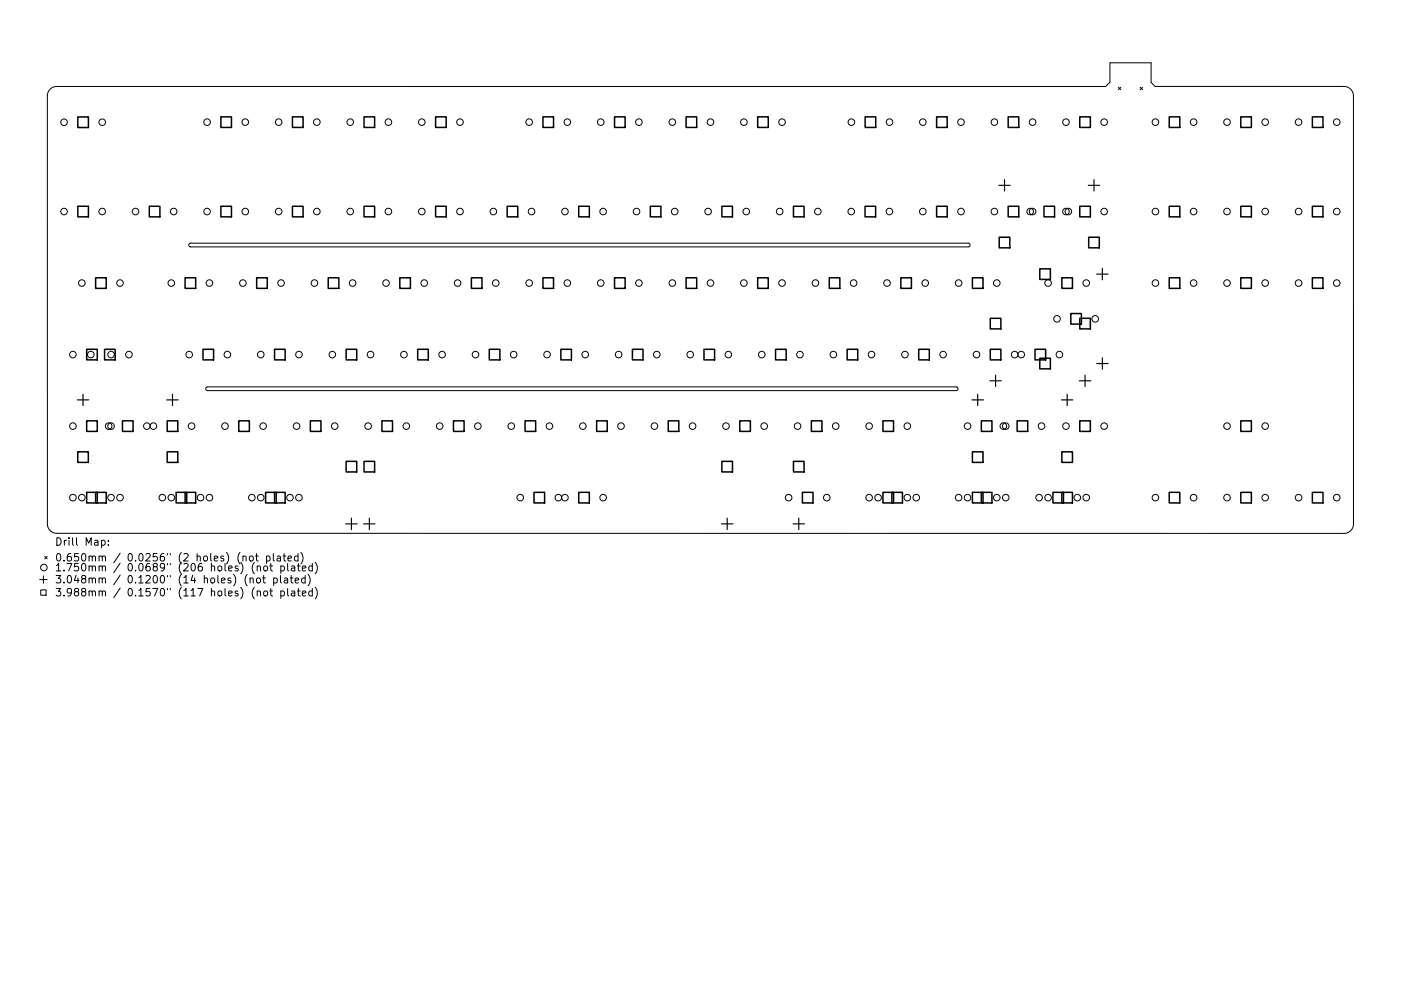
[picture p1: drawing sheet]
<svg xmlns="http://www.w3.org/2000/svg" width="297mm" height="210mm" viewBox="0 0 297 210" stroke-linecap="round" stroke-linejoin="round" font-family="sans-serif">
<defs><g id="words">
<g font-size="2.2">
<text x="11.6" y="115.8">Drill Map:</text>
<text x="11.6" y="119.1">0.650mm / 0.0256&quot; (2 holes) (not plated)</text>
<text x="11.6" y="121.2">1.750mm / 0.0689&quot; (206 holes) (not plated)</text>
<text x="11.6" y="123.8">3.048mm / 0.1200&quot; (14 holes) (not plated)</text>
<text x="11.6" y="126.5">3.988mm / 0.1570&quot; (117 holes) (not plated)</text>
</g>
</g></defs>
<g fill="none" stroke="#000" stroke-width=".21">
<path d="M10.6 18.9l.6-.4 .8-.2h222.4l.9-.8v-4.2h8.8v4.2l.8 .8h40a2.01 2.01 0 0 1 2.1 2v90.9a2.01 2.01 0 0 1-2 2l-273-.1a1.99 1.99 0 0 1-2-1.9v-90.9l.2-.7zM237.1 18.5l.5 .5M237.6 18.5l-.5 .5M241.7 18.5l.5 .5M242.2 18.5l-.5 .5M40.1 51.7l.3-.1h164.9l.3 .1 .1 .3-.1 .3-.3 .1h-164.9l-.4-.3zM43.7 82.2l.3-.1h158.7l.3 .1 .1 .3-.1 .3-.3 .1h-158.7l-.4-.3zM9.5 118.1l.5 .5M10 118.1l-.5 .5M21.5 114.7l.5-.1 .3 .3-.2 .7h-.6M23 115.5v.2M23 114.7v.2"/>
<path d="M51.5 118.1l.2-.1h.4l.1 1M52.9 118.1l.3-.1 .4 .1 .1 .6-.1 .3h-.4l-.3-.1zM54.2 118h.6M54.4 117.4v1.4l.4 .2M56.5 118h.5l.3 .3-.2 .7h-.6M56.5 118v1.6M57.4 119.5v1.4l.4 .2M58 117.4v1.4l.2 .2M58.8 118h.6l.1 1M59.5 118.3l-.6 .1-.2 .3 .2 .3h.6M60 118h.6M60.2 117.4v1.4l.4 .2"/>
<path d="M61 119.5v1.4l.2 .2M61.1 118.5l.7-.2-.1-.3h-.4l-.2 .2v.8h.6M63.2 118h-.5l-.3 .3 .2 .7h.6M63.2 117.4v1.6M63.3 119.5v1.4l.3 .2M63.8 117.2a1.83 1.83 0 0 1 0 2.4M66.2 119.5v1.6M66.8 119.3a1.83 1.83 0 0 1 0 2.4M8.4 123h1.6M8.6 125.2h1.2v1.1h-1.2zM9.2 122.2v1.6M53 122.8l.2-.2 .4 .1 .1 1"/>
<path d="M54.5 120.2l.3-.1h.3l.1 1M54.5 122.7l.4-.1 .3 .3v.5l-.3 .3-.4-.1-.1-.2zM54.5 125.5l.3-.1 .3 .1 .1 .9M54.5 120.1v1M54.5 125.4v1M55.7 122.6h.6M55.9 122.1v1.4l.4 .2M56 125.5l.2-.1 .5 .1v.6l-.1 .3h-.4l-.2-.1zM56.1 120.1h.3l.3 .3v.4l-.3 .3h-.3l-.2-.3zM57.2 120.1h.6M57.2 125.4h.6M57.4 124.8v1.4l.4 .2"/>
<path d="M58 122.7l.5-.1 .3 .3-.2 .7h-.6M58 122.6v1.6M59.5 122.1v1.4l.2 .2M59.5 120.1h.5l.3 .3-.1 .7h-.7M59.5 125.5l.5-.1 .3 .3-.1 .7h-.7M59.5 120.1v1.6M59.5 125.4v1.6M60.3 122.7h.6l.1 1M61 123l-.5 .1-.3 .2 .3 .4 .5-.1M61 124.8v1.4l.2 .2M61.5 122.6h.6M61.7 122.1v1.4l.4 .2"/>
<path d="M61.8 120.1h.6l.1 1M61.8 125.5h.6l.1 .9M62.5 120.5h-.5l-.3 .3 .3 .3h.5M62.5 125.8h-.5l-.3 .3 .3 .3h.5M62.6 123.2l.7-.2v-.3l-.5-.1-.2 .3 .1 .7h.6M63 120.1h.6M63 125.4h.6M63.3 124.8v1.4l.3 .2M64.1 120.6l.8-.1-.1-.4h-.5l-.2 .2 .1 .8h.6M64.1 125.9l.8-.1-.1-.3-.5-.1-.2 .2 .1 .8h.6M64.7 122.7l-.5-.1-.3 .3 .2 .7h.6M64.7 122.1v1.6"/>
<path d="M65.3 121.9a1.83 1.83 0 0 1 0 2.4M66.2 120.1h-.4l-.3 .3 .1 .7h.6M66.2 125.5l-.4-.1-.3 .3 .1 .7h.6M66.2 124.8v1.6M66.8 124.6a1.83 1.83 0 0 1 0 2.4"/>
<circle cx="13.6" cy="25.9" r=".7"/>
<circle cx="21.7" cy="25.9" r=".7"/>
<circle cx="43.9" cy="25.9" r=".7"/>
<circle cx="52" cy="25.9" r=".7"/>
<circle cx="59.1" cy="25.9" r=".7"/>
<circle cx="67.2" cy="25.9" r=".7"/>
<circle cx="74.3" cy="25.9" r=".7"/>
<circle cx="82.3" cy="25.9" r=".7"/>
<circle cx="89.4" cy="25.9" r=".7"/>
<circle cx="97.5" cy="25.9" r=".7"/>
<circle cx="112.2" cy="25.9" r=".7"/>
<circle cx="120.3" cy="25.9" r=".7"/>
<circle cx="127.4" cy="25.9" r=".7"/>
<circle cx="135.5" cy="25.9" r=".7"/>
<circle cx="142.5" cy="25.9" r=".7"/>
<circle cx="150.6" cy="25.9" r=".7"/>
<circle cx="157.7" cy="25.9" r=".7"/>
<circle cx="165.8" cy="25.9" r=".7"/>
<circle cx="180.5" cy="25.9" r=".7"/>
<circle cx="188.6" cy="25.9" r=".7"/>
<circle cx="195.7" cy="25.9" r=".7"/>
<circle cx="203.7" cy="25.9" r=".7"/>
<circle cx="210.8" cy="25.9" r=".7"/>
<circle cx="218.9" cy="25.9" r=".7"/>
<circle cx="226" cy="25.9" r=".7"/>
<circle cx="234.1" cy="25.9" r=".7"/>
<circle cx="245" cy="25.9" r=".7"/>
<circle cx="253.1" cy="25.9" r=".7"/>
<circle cx="260.1" cy="25.9" r=".7"/>
<circle cx="268.2" cy="25.9" r=".7"/>
<circle cx="275.3" cy="25.9" r=".7"/>
<circle cx="283.4" cy="25.9" r=".7"/>
<circle cx="13.6" cy="44.9" r=".7"/>
<circle cx="21.7" cy="44.9" r=".7"/>
<circle cx="28.7" cy="44.9" r=".7"/>
<circle cx="36.8" cy="44.9" r=".7"/>
<circle cx="43.9" cy="44.9" r=".7"/>
<circle cx="52" cy="44.9" r=".7"/>
<circle cx="59.1" cy="44.9" r=".7"/>
<circle cx="67.2" cy="44.9" r=".7"/>
<circle cx="74.3" cy="44.9" r=".7"/>
<circle cx="82.3" cy="44.9" r=".7"/>
<circle cx="89.4" cy="44.9" r=".7"/>
<circle cx="97.5" cy="44.9" r=".7"/>
<circle cx="104.6" cy="44.9" r=".7"/>
<circle cx="112.7" cy="44.9" r=".7"/>
<circle cx="119.8" cy="44.9" r=".7"/>
<circle cx="127.9" cy="44.9" r=".7"/>
<circle cx="135" cy="44.9" r=".7"/>
<circle cx="143" cy="44.9" r=".7"/>
<circle cx="150.1" cy="44.9" r=".7"/>
<circle cx="158.2" cy="44.9" r=".7"/>
<circle cx="165.3" cy="44.9" r=".7"/>
<circle cx="173.4" cy="44.9" r=".7"/>
<circle cx="180.5" cy="44.9" r=".7"/>
<circle cx="188.6" cy="44.9" r=".7"/>
<circle cx="195.7" cy="44.9" r=".7"/>
<circle cx="203.7" cy="44.9" r=".7"/>
<circle cx="210.8" cy="44.9" r=".7"/>
<circle cx="218.4" cy="44.9" r=".7"/>
<circle cx="218.9" cy="44.9" r=".7"/>
<circle cx="226" cy="44.9" r=".7"/>
<circle cx="226.5" cy="44.9" r=".7"/>
<circle cx="234.1" cy="44.9" r=".7"/>
<circle cx="245" cy="44.9" r=".7"/>
<circle cx="253.1" cy="44.9" r=".7"/>
<circle cx="260.1" cy="44.9" r=".7"/>
<circle cx="268.2" cy="44.9" r=".7"/>
<circle cx="275.3" cy="44.9" r=".7"/>
<circle cx="283.4" cy="44.9" r=".7"/>
<circle cx="15.5" cy="75.2" r=".7"/>
<circle cx="17.4" cy="60.1" r=".7"/>
<circle cx="19.2" cy="75.2" r=".7"/>
<circle cx="23.5" cy="75.2" r=".7"/>
<circle cx="25.4" cy="60.1" r=".7"/>
<circle cx="27.3" cy="75.2" r=".7"/>
<circle cx="36.3" cy="60.1" r=".7"/>
<circle cx="40.1" cy="75.2" r=".7"/>
<circle cx="44.4" cy="60.1" r=".7"/>
<circle cx="48.2" cy="75.2" r=".7"/>
<circle cx="51.5" cy="60.1" r=".7"/>
<circle cx="55.3" cy="75.2" r=".7"/>
<circle cx="59.6" cy="60.1" r=".7"/>
<circle cx="63.4" cy="75.2" r=".7"/>
<circle cx="66.7" cy="60.1" r=".7"/>
<circle cx="70.5" cy="75.2" r=".7"/>
<circle cx="74.8" cy="60.1" r=".7"/>
<circle cx="78.6" cy="75.2" r=".7"/>
<circle cx="81.8" cy="60.1" r=".7"/>
<circle cx="85.6" cy="75.2" r=".7"/>
<circle cx="89.9" cy="60.1" r=".7"/>
<circle cx="93.7" cy="75.2" r=".7"/>
<circle cx="97" cy="60.1" r=".7"/>
<circle cx="100.8" cy="75.2" r=".7"/>
<circle cx="105.1" cy="60.1" r=".7"/>
<circle cx="108.9" cy="75.2" r=".7"/>
<circle cx="112.2" cy="60.1" r=".7"/>
<circle cx="116" cy="75.2" r=".7"/>
<circle cx="120.3" cy="60.1" r=".7"/>
<circle cx="124.1" cy="75.2" r=".7"/>
<circle cx="127.4" cy="60.1" r=".7"/>
<circle cx="131.2" cy="75.2" r=".7"/>
<circle cx="135.5" cy="60.1" r=".7"/>
<circle cx="139.3" cy="75.2" r=".7"/>
<circle cx="142.5" cy="60.1" r=".7"/>
<circle cx="146.3" cy="75.2" r=".7"/>
<circle cx="150.6" cy="60.1" r=".7"/>
<circle cx="154.4" cy="75.2" r=".7"/>
<circle cx="157.7" cy="60.1" r=".7"/>
<circle cx="161.5" cy="75.2" r=".7"/>
<circle cx="165.8" cy="60.1" r=".7"/>
<circle cx="169.6" cy="75.2" r=".7"/>
<circle cx="172.9" cy="60.1" r=".7"/>
<circle cx="176.7" cy="75.2" r=".7"/>
<circle cx="181" cy="60.1" r=".7"/>
<circle cx="184.8" cy="75.2" r=".7"/>
<circle cx="188.1" cy="60.1" r=".7"/>
<circle cx="191.9" cy="75.2" r=".7"/>
<circle cx="196.2" cy="60.1" r=".7"/>
<circle cx="200" cy="75.2" r=".7"/>
<circle cx="203.2" cy="60.1" r=".7"/>
<circle cx="207" cy="75.2" r=".7"/>
<circle cx="211.3" cy="60.1" r=".7"/>
<circle cx="215.1" cy="75.2" r=".7"/>
<circle cx="216.5" cy="75.2" r=".7"/>
<circle cx="222.2" cy="60.1" r=".7"/>
<circle cx="224.1" cy="67.6" r=".7"/>
<circle cx="224.6" cy="75.2" r=".7"/>
<circle cx="230.3" cy="60.1" r=".7"/>
<circle cx="232.2" cy="67.6" r=".7"/>
<circle cx="245" cy="60.1" r=".7"/>
<circle cx="253.1" cy="60.1" r=".7"/>
<circle cx="260.1" cy="60.1" r=".7"/>
<circle cx="268.2" cy="60.1" r=".7"/>
<circle cx="275.3" cy="60.1" r=".7"/>
<circle cx="283.4" cy="60.1" r=".7"/>
<circle cx="15.5" cy="90.4" r=".7"/>
<circle cx="23" cy="90.4" r=".7"/>
<circle cx="23.5" cy="90.4" r=".7"/>
<circle cx="31.1" cy="90.4" r=".7"/>
<circle cx="32.5" cy="90.4" r=".7"/>
<circle cx="40.6" cy="90.4" r=".7"/>
<circle cx="47.7" cy="90.4" r=".7"/>
<circle cx="55.8" cy="90.4" r=".7"/>
<circle cx="62.9" cy="90.4" r=".7"/>
<circle cx="71" cy="90.4" r=".7"/>
<circle cx="78.1" cy="90.4" r=".7"/>
<circle cx="86.1" cy="90.4" r=".7"/>
<circle cx="93.2" cy="90.4" r=".7"/>
<circle cx="101.3" cy="90.4" r=".7"/>
<circle cx="108.4" cy="90.4" r=".7"/>
<circle cx="116.5" cy="90.4" r=".7"/>
<circle cx="123.6" cy="90.4" r=".7"/>
<circle cx="131.7" cy="90.4" r=".7"/>
<circle cx="138.7" cy="90.4" r=".7"/>
<circle cx="146.8" cy="90.4" r=".7"/>
<circle cx="153.9" cy="90.4" r=".7"/>
<circle cx="162" cy="90.4" r=".7"/>
<circle cx="169.1" cy="90.4" r=".7"/>
<circle cx="177.2" cy="90.4" r=".7"/>
<circle cx="184.3" cy="90.4" r=".7"/>
<circle cx="192.4" cy="90.4" r=".7"/>
<circle cx="205.1" cy="90.4" r=".7"/>
<circle cx="212.7" cy="90.4" r=".7"/>
<circle cx="213.2" cy="90.4" r=".7"/>
<circle cx="220.8" cy="90.4" r=".7"/>
<circle cx="226" cy="90.4" r=".7"/>
<circle cx="234.1" cy="90.4" r=".7"/>
<circle cx="260.1" cy="90.4" r=".7"/>
<circle cx="268.2" cy="90.4" r=".7"/>
<circle cx="15.5" cy="105.6" r=".7"/>
<circle cx="17.4" cy="105.6" r=".7"/>
<circle cx="23.5" cy="105.6" r=".7"/>
<circle cx="25.4" cy="105.6" r=".7"/>
<circle cx="34.4" cy="105.6" r=".7"/>
<circle cx="36.3" cy="105.6" r=".7"/>
<circle cx="42.5" cy="105.6" r=".7"/>
<circle cx="44.4" cy="105.6" r=".7"/>
<circle cx="53.4" cy="105.6" r=".7"/>
<circle cx="55.3" cy="105.6" r=".7"/>
<circle cx="61.5" cy="105.6" r=".7"/>
<circle cx="63.4" cy="105.6" r=".7"/>
<circle cx="110.3" cy="105.6" r=".7"/>
<circle cx="118.4" cy="105.6" r=".7"/>
<circle cx="119.8" cy="105.6" r=".7"/>
<circle cx="127.9" cy="105.6" r=".7"/>
<circle cx="167.2" cy="105.6" r=".7"/>
<circle cx="175.3" cy="105.6" r=".7"/>
<circle cx="184.3" cy="105.6" r=".7"/>
<circle cx="186.2" cy="105.6" r=".7"/>
<circle cx="192.4" cy="105.6" r=".7"/>
<circle cx="194.3" cy="105.6" r=".7"/>
<circle cx="203.2" cy="105.6" r=".7"/>
<circle cx="205.1" cy="105.6" r=".7"/>
<circle cx="211.3" cy="105.6" r=".7"/>
<circle cx="213.2" cy="105.6" r=".7"/>
<circle cx="220.3" cy="105.6" r=".7"/>
<circle cx="222.2" cy="105.6" r=".7"/>
<circle cx="228.4" cy="105.6" r=".7"/>
<circle cx="230.3" cy="105.6" r=".7"/>
<circle cx="245" cy="105.6" r=".7"/>
<circle cx="253.1" cy="105.6" r=".7"/>
<circle cx="260.1" cy="105.6" r=".7"/>
<circle cx="268.2" cy="105.6" r=".7"/>
<circle cx="275.3" cy="105.6" r=".7"/>
<circle cx="283.4" cy="105.6" r=".7"/>
<circle cx="9.3" cy="120.4" r=".7"/>
</g>
<g fill="none" stroke="#000" stroke-width=".24">
<path d="M211.8 39.3h2.4M213 38.1v2.4M230.7 39.3h2.5M231.9 38.1v2.4M232.5 58.2h2.4M233.7 56.9v2.5M211.1 79.6v2.4M230.1 79.6v2.4M232.5 77.1h2.4M233.7 75.9v2.4M16.4 84.8h2.4M17.6 83.6v2.5"/>
<path d="M35.4 84.8h2.4M36.6 83.6v2.5M206.1 84.8h2.4M207.3 83.6v2.5M209.9 80.8h2.4M225 84.8h2.5M226.3 83.6v2.5M228.8 80.8h2.5M73.3 111.1h2.4M74.5 109.9v2.5M77.1 111.1h2.4M78.3 109.9v2.5"/>
<path d="M153 111.1h2.4M154.2 109.9v2.5M168.1 111.1h2.5M169.4 109.9v2.5"/>
</g>
<g fill="none" stroke="#000" stroke-width=".32">
<path d="M16.5 24.8h2.2v2.3h-2.2zM46.8 24.8h2.3v2.2h-2.3zM62 24.8h2.3v2.2h-2.3zM77.2 24.8h2.2v2.2h-2.2zM92.4 24.8h2.2v2.2h-2.2zM115.1 24.8h2.3v2.2h-2.3zM130.3 24.8h2.2v2.2h-2.2zM145.5 24.8h2.2v2.2h-2.2zM160.6 24.8h2.3v2.2h-2.3zM183.4 24.8h2.3v2.2h-2.3zM198.6 24.8h2.2v2.2h-2.2zM213.8 24.8h2.2v2.2h-2.2z"/>
<path d="M228.9 24.8h2.3v2.2h-2.3zM247.9 24.8h2.2v2.2h-2.2zM263.1 24.8h2.2v2.2h-2.2zM278.2 24.8h2.3v2.2h-2.3zM16.5 43.8h2.2v2.2h-2.2zM20.3 58.9h2.2v2.3h-2.2zM31.7 43.8h2.2v2.2h-2.2zM39.2 58.9h2.3v2.3h-2.3zM46.8 43.8h2.3v2.2h-2.3zM54.4 58.9h2.3v2.3h-2.3zM62 43.8h2.3v2.2h-2.3zM69.6 58.9h2.2v2.3h-2.2z"/>
<path d="M77.2 43.8h2.2v2.2h-2.2zM84.8 58.9h2.2v2.3h-2.2zM92.4 43.8h2.2v2.2h-2.2zM99.9 58.9h2.3v2.3h-2.3zM107.5 43.8h2.3v2.2h-2.3zM115.1 58.9h2.3v2.3h-2.3zM122.7 43.8h2.3v2.2h-2.3zM130.3 58.9h2.2v2.3h-2.2zM137.9 43.8h2.2v2.2h-2.2zM145.5 58.9h2.2v2.3h-2.2zM153.1 43.8h2.2v2.2h-2.2zM160.6 58.9h2.3v2.3h-2.3z"/>
<path d="M168.2 43.8h2.3v2.2h-2.3zM175.8 58.9h2.3v2.3h-2.3zM183.4 43.8h2.3v2.2h-2.3zM191 58.9h2.2v2.3h-2.2zM198.6 43.8h2.2v2.2h-2.2zM206.2 58.9h2.2v2.3h-2.2zM211.9 50.3h2.2v2.3h-2.2zM213.8 43.8h2.2v2.2h-2.2zM220.5 57h2.2v2.3h-2.2zM221.3 43.8h2.3v2.2h-2.3zM225.1 58.9h2.3v2.3h-2.3zM228.9 43.8h2.3v2.2h-2.3z"/>
<path d="M230.8 50.3h2.3v2.3h-2.3zM247.9 43.8h2.2v2.2h-2.2zM247.9 58.9h2.2v2.3h-2.2zM263.1 43.8h2.2v2.2h-2.2zM263.1 58.9h2.2v2.3h-2.2zM278.2 43.8h2.3v2.2h-2.3zM278.2 58.9h2.3v2.3h-2.3zM18.4 74.1h2.2v2.3h-2.2zM22.2 74.1h2.2v2.3h-2.2zM43 74.1h2.3v2.3h-2.3zM58.2 74.1h2.3v2.3h-2.3zM73.4 74.1h2.2v2.3h-2.2z"/>
<path d="M88.6 74.1h2.2v2.3h-2.2zM103.7 74.1h2.3v2.3h-2.3zM118.9 74.1h2.3v2.3h-2.3zM134.1 74.1h2.2v2.3h-2.2zM149.3 74.1h2.2v2.3h-2.2zM164.4 74.1h2.3v2.3h-2.3zM179.6 74.1h2.3v2.3h-2.3zM194.8 74.1h2.2v2.3h-2.2zM210 67.5h2.2v2.3h-2.2zM210 74.1h2.2v2.3h-2.2zM219.4 74.1h2.3v2.3h-2.3zM220.5 76h2.2v2.3h-2.2z"/>
<path d="M227 66.5h2.3v2.3h-2.3zM228.9 67.5h2.3v2.3h-2.3zM16.5 95.9h2.2v2.2h-2.2zM18.4 89.3h2.2v2.2h-2.2zM26 89.3h2.2v2.2h-2.2zM35.4 89.3h2.3v2.2h-2.3zM35.4 95.9h2.3v2.2h-2.3zM50.6 89.3h2.3v2.2h-2.3zM65.8 89.3h2.2v2.2h-2.2zM73.4 97.9h2.2v2.2h-2.2zM77.2 97.9h2.2v2.2h-2.2zM81 89.3h2.2v2.2h-2.2z"/>
<path d="M96.1 89.3h2.3v2.2h-2.3zM111.3 89.3h2.3v2.2h-2.3zM126.5 89.3h2.2v2.2h-2.2zM141.7 89.3h2.2v2.2h-2.2zM153.1 97.9h2.2v2.2h-2.2zM156.8 89.3h2.3v2.2h-2.3zM168.2 97.9h2.3v2.2h-2.3zM172 89.3h2.3v2.2h-2.3zM187.2 89.3h2.2v2.2h-2.2zM206.2 95.9h2.2v2.2h-2.2zM208.1 89.3h2.2v2.2h-2.2zM215.7 89.3h2.2v2.2h-2.2z"/>
<path d="M225.1 95.9h2.3v2.2h-2.3zM228.9 89.3h2.3v2.2h-2.3zM263.1 89.3h2.2v2.2h-2.2zM18.4 104.5h2.2v2.2h-2.2zM20.3 104.5h2.2v2.2h-2.2zM37.3 104.5h2.3v2.2h-2.3zM39.2 104.5h2.3v2.2h-2.3zM56.3 104.5h2.3v2.2h-2.3zM58.2 104.5h2.3v2.2h-2.3zM113.2 104.5h2.3v2.2h-2.3zM122.7 104.5h2.3v2.2h-2.3zM170.1 104.5h2.3v2.2h-2.3z"/>
<path d="M187.2 104.5h2.2v2.2h-2.2zM189.1 104.5h2.2v2.2h-2.2zM206.2 104.5h2.2v2.2h-2.2zM208.1 104.5h2.2v2.2h-2.2zM223.2 104.5h2.3v2.2h-2.3zM225.1 104.5h2.3v2.2h-2.3zM247.9 104.5h2.2v2.2h-2.2zM263.1 104.5h2.2v2.2h-2.2zM278.2 104.5h2.3v2.2h-2.3z"/>
</g>
<use href="#words"/>
</svg>
